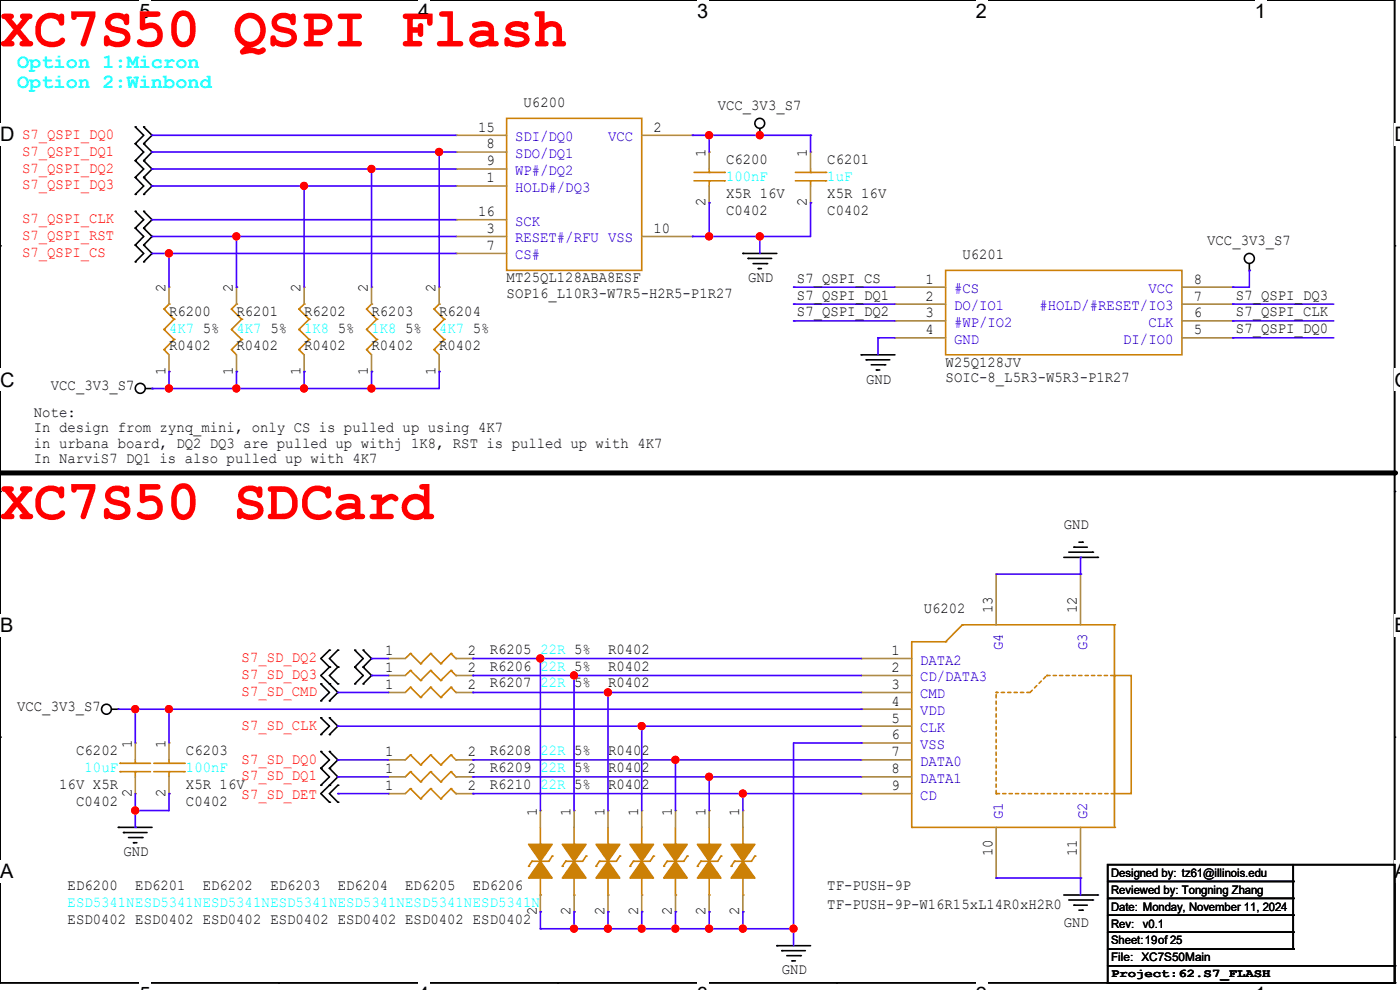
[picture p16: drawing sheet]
<svg xmlns="http://www.w3.org/2000/svg" width="297mm" height="210mm" viewBox="0 0 297 210" stroke-linecap="round" stroke-linejoin="round" font-family="sans-serif">
<defs><g id="words">
<g font-size="11.8" fill="#f00">
<text x="0" y="9.9">XC7S50 QSPI Flash</text>
<text x="0" y="110.2">XC7S50 SDCard</text>
</g>
<g font-size="4.3" fill="#0ff">
<text x="3.6" y="14.4">Option 1:Micron</text>
<text x="3.6" y="18.6">Option 2:Winbond</text>
</g>
<g font-size="4.2">
<text x="29.6" y="3.9">5</text>
<text x="88.7" y="3.9">4</text>
<text x="147.9" y="3.9">3</text>
<text x="207.1" y="3.9">2</text>
<text x="266.2" y="3.9">1</text>
<text x="0" y="29.9">D</text>
<text x="295.9" y="29.9">D</text>
<text x="0" y="82">C</text>
<text x="295.9" y="82">C</text>
<text x="0" y="134.1">B</text>
<text x="295.9" y="134.1">B</text>
<text x="0" y="186.2">A</text>
<text x="295.9" y="186.2">A</text>
</g>
<g font-size="3.2">
<text x="111.1" y="22.6">U6200</text>
<text x="152.3" y="23.4">VCC_3V3_S7</text>
<text x="101.4" y="27.9">15</text>
<text x="138.6" y="27.9">2</text>
<text x="103.2" y="31.5">8</text>
<text x="103.2" y="35.1">9</text>
<text x="149.7" y="33.4" transform="rotate(-90 149.7 33.4)">1</text>
<text x="154" y="34.8">C6200</text>
<text x="171.2" y="33.4" transform="rotate(-90 171.2 33.4)">1</text>
<text x="175.5" y="34.8">C6201</text>
<text x="103.2" y="38.7">1</text>
<text x="154" y="42">X5R 16V</text>
<text x="175.5" y="42">X5R 16V</text>
<text x="101.4" y="45.8">16</text>
<text x="149.7" y="43.7" transform="rotate(-90 149.7 43.7)">2</text>
<text x="154" y="45.5">C0402</text>
<text x="171.2" y="43.7" transform="rotate(-90 171.2 43.7)">2</text>
<text x="175.5" y="45.5">C0402</text>
<text x="103.2" y="49.4">3</text>
<text x="103.2" y="53">7</text>
<text x="138.6" y="49.4">10</text>
<text x="256.1" y="52">VCC_3V3_S7</text>
<text x="107.5" y="59.9">MT25QL128ABA8ESF</text>
<text x="158.7" y="59.9">GND</text>
<text x="169.1" y="60">S7_QSPI_CS</text>
<text x="204.2" y="54.9">U6201</text>
<text x="35.1" y="62" transform="rotate(-90 35.1 62)">2</text>
<text x="49.4" y="62" transform="rotate(-90 49.4 62)">2</text>
<text x="63.8" y="62" transform="rotate(-90 63.8 62)">2</text>
<text x="78.1" y="62" transform="rotate(-90 78.1 62)">2</text>
<text x="92.4" y="62" transform="rotate(-90 92.4 62)">2</text>
<text x="107.5" y="63.1">SOP16_L10R3-W7R5-H2R5-P1R27</text>
<text x="169.1" y="63.6">S7_QSPI_DQ1</text>
<text x="196.3" y="60.2">1</text>
<text x="196.3" y="63.8">2</text>
<text x="253.2" y="60.2">8</text>
<text x="253.2" y="63.8">7</text>
<text x="262.2" y="63.6">S7_QSPI_DQ3</text>
<text x="35.9" y="67.1">R6200</text>
<text x="43" y="70.6">5%</text>
<text x="50.2" y="67.1">R6201</text>
<text x="57.4" y="70.6">5%</text>
<text x="64.5" y="67.1">R6202</text>
<text x="71.7" y="70.6">5%</text>
<text x="78.8" y="67.1">R6203</text>
<text x="86" y="70.6">5%</text>
<text x="93.2" y="67.1">R6204</text>
<text x="100.3" y="70.6">5%</text>
<text x="169.1" y="67.1">S7_QSPI_DQ2</text>
<text x="196.3" y="67.3">3</text>
<text x="196.3" y="70.9">4</text>
<text x="253.2" y="67.3">6</text>
<text x="253.2" y="70.9">5</text>
<text x="262.2" y="67.1">S7_QSPI_CLK</text>
<text x="262.2" y="70.7">S7_QSPI_DQ0</text>
<text x="35.9" y="74.2">R0402</text>
<text x="50.2" y="74.2">R0402</text>
<text x="64.5" y="74.2">R0402</text>
<text x="78.8" y="74.2">R0402</text>
<text x="93.2" y="74.2">R0402</text>
<text x="200.6" y="77.8">W25Q128JV</text>
<text x="10.8" y="82.8">VCC_3V3_S7</text>
<text x="35.1" y="79.5" transform="rotate(-90 35.1 79.5)">1</text>
<text x="49.4" y="79.5" transform="rotate(-90 49.4 79.5)">1</text>
<text x="63.8" y="79.5" transform="rotate(-90 63.8 79.5)">1</text>
<text x="78.1" y="79.5" transform="rotate(-90 78.1 79.5)">1</text>
<text x="92.4" y="79.5" transform="rotate(-90 92.4 79.5)">1</text>
<text x="183.8" y="81.4">GND</text>
<text x="200.6" y="81">SOIC-8_L5R3-W5R3-P1R27</text>
<text x="7.2" y="88.5">Note:</text>
<text x="7.2" y="91.7">In design from zynq_mini, only CS is pulled up using 4K7</text>
<text x="7.2" y="95">in urbana board, DQ2 DQ3 are pulled up withj 1K8, RST is pulled up with 4K7</text>
<text x="7.2" y="98.2">In NarviS7 DQ1 is also pulled up with 4K7</text>
<text x="225.7" y="112.2">GND</text>
<text x="196" y="130.1">U6202</text>
<text x="210.6" y="130" transform="rotate(-90 210.6 130)">13</text>
<text x="228.5" y="130" transform="rotate(-90 228.5 130)">12</text>
<text x="81.7" y="138.9">1</text>
<text x="81.7" y="142.5">1</text>
<text x="99.2" y="138.9">2</text>
<text x="99.2" y="142.5">2</text>
<text x="103.9" y="138.7">R6205</text>
<text x="103.9" y="142.2">R6206</text>
<text x="129" y="138.7">R0402</text>
<text x="129" y="142.2">R0402</text>
<text x="189.1" y="142.5">2</text>
<text x="189.1" y="138.9">1</text>
<text x="81.7" y="146.1">1</text>
<text x="99.2" y="146.1">2</text>
<text x="103.9" y="145.8">R6207</text>
<text x="121.8" y="145.8">5%</text>
<text x="129" y="145.8">R0402</text>
<text x="189.1" y="146.1">3</text>
<text x="189.1" y="149.7">4</text>
<text x="3.6" y="150.8">VCC_3V3_S7</text>
<text x="189.1" y="153.3">5</text>
<text x="16.2" y="160.1">C6202</text>
<text x="27.9" y="158.7" transform="rotate(-90 27.9 158.7)">1</text>
<text x="35.1" y="158.7" transform="rotate(-90 35.1 158.7)">1</text>
<text x="39.5" y="160.1">C6203</text>
<text x="81.7" y="160.4">1</text>
<text x="99.2" y="160.4">2</text>
<text x="103.9" y="160.1">R6208</text>
<text x="121.8" y="160.1">5%</text>
<text x="129" y="160.1">R0402</text>
<text x="189.1" y="156.8">6</text>
<text x="189.1" y="160.4">7</text>
<text x="12.6" y="167.3">16V X5R</text>
<text x="39.5" y="167.3">X5R 16V</text>
<text x="81.7" y="164">1</text>
<text x="81.7" y="167.6">1</text>
<text x="99.2" y="164">2</text>
<text x="99.2" y="167.6">2</text>
<text x="103.9" y="163.7">R6209</text>
<text x="103.9" y="167.3">R6210</text>
<text x="121.8" y="163.7">5%</text>
<text x="121.8" y="167.3">5%</text>
<text x="129" y="163.7">R0402</text>
<text x="129" y="167.3">R0402</text>
<text x="189.1" y="164">8</text>
<text x="189.1" y="167.6">9</text>
<text x="16.2" y="170.9">C0402</text>
<text x="27.9" y="169.1" transform="rotate(-90 27.9 169.1)">2</text>
<text x="35.1" y="169.1" transform="rotate(-90 35.1 169.1)">2</text>
<text x="39.5" y="170.9">C0402</text>
<text x="113.9" y="173" transform="rotate(-90 113.9 173)">1</text>
<text x="121" y="173" transform="rotate(-90 121 173)">1</text>
<text x="128.2" y="173" transform="rotate(-90 128.2 173)">1</text>
<text x="135.4" y="173" transform="rotate(-90 135.4 173)">1</text>
<text x="142.5" y="173" transform="rotate(-90 142.5 173)">1</text>
<text x="149.7" y="173" transform="rotate(-90 149.7 173)">1</text>
<text x="156.8" y="173" transform="rotate(-90 156.8 173)">1</text>
<text x="26.2" y="181.7">GND</text>
<text x="210.6" y="181.6" transform="rotate(-90 210.6 181.6)">10</text>
<text x="228.5" y="181.6" transform="rotate(-90 228.5 181.6)">11</text>
<text x="14.4" y="188.8">ED6200</text>
<text x="28.7" y="188.8">ED6201</text>
<text x="43" y="188.8">ED6202</text>
<text x="57.4" y="188.8">ED6203</text>
<text x="71.7" y="188.8">ED6204</text>
<text x="86" y="188.8">ED6205</text>
<text x="100.3" y="188.8">ED6206</text>
<text x="175.5" y="188.8">TF-PUSH-9P</text>
<text x="14.4" y="196">ESD0402 ESD0402 ESD0402 ESD0402 ESD0402 ESD0402 ESD0402</text>
<text x="113.9" y="194.1" transform="rotate(-90 113.9 194.1)">2</text>
<text x="121" y="194.1" transform="rotate(-90 121 194.1)">2</text>
<text x="128.2" y="194.1" transform="rotate(-90 128.2 194.1)">2</text>
<text x="135.4" y="194.1" transform="rotate(-90 135.4 194.1)">2</text>
<text x="142.5" y="194.1" transform="rotate(-90 142.5 194.1)">2</text>
<text x="149.7" y="194.1" transform="rotate(-90 149.7 194.1)">2</text>
<text x="156.8" y="194.1" transform="rotate(-90 156.8 194.1)">2</text>
<text x="175.5" y="192.7">TF-PUSH-9P-W16R15xL14R0xH2R0</text>
<text x="225.7" y="196.7">GND</text>
<text x="165.9" y="206.7">GND</text>
</g>
<g font-size="3.2" fill="#f00">
<text x="4.7" y="29.5">S7_QSPI_DQ0</text>
<text x="4.7" y="33">S7_QSPI_DQ1</text>
<text x="4.7" y="36.6">S7_QSPI_DQ2</text>
<text x="4.7" y="40.2">S7_QSPI_DQ3</text>
<text x="4.7" y="47.4">S7_QSPI_CLK</text>
<text x="4.7" y="50.9">S7_QSPI_RST</text>
<text x="4.7" y="54.5">S7_QSPI_CS</text>
<text x="51.3" y="140.5">S7_SD_DQ2</text>
<text x="51.3" y="147.6">S7_SD_CMD</text>
<text x="51.3" y="144.1">S7_SD_DQ3</text>
<text x="51.3" y="154.8">S7_SD_CLK</text>
<text x="51.3" y="162">S7_SD_DQ0</text>
<text x="51.3" y="165.5">S7_SD_DQ1</text>
<text x="51.3" y="169.5">S7_SD_DET</text>
</g>
<g font-size="3.2" fill="#00c">
<text x="109.3" y="30">SDI/DQ0</text>
<text x="129" y="30">VCC</text>
<text x="109.3" y="33.5">SDO/DQ1</text>
<text x="109.3" y="37.1">WP#/DQ2</text>
<text x="109.3" y="40.7">HOLD#/DQ3</text>
<text x="109.3" y="47.9">SCK</text>
<text x="109.3" y="51.4">RESET#/RFU VSS</text>
<text x="109.3" y="55">CS#</text>
<text x="202.4" y="62.2">#CS</text>
<text x="202.4" y="65.8">DO/IO1</text>
<text x="220.5" y="65.8">#HOLD/#RESET/IO3</text>
<text x="243.6" y="62.2">VCC</text>
<text x="202.4" y="69.3">#WP/IO2</text>
<text x="243.6" y="69.3">CLK</text>
<text x="202.4" y="72.9">GND</text>
<text x="238.3" y="72.9">DI/IO0</text>
<text x="212.7" y="137.9" transform="rotate(-90 212.7 137.9)">G4</text>
<text x="230.6" y="137.9" transform="rotate(-90 230.6 137.9)">G3</text>
<text x="195.2" y="141">DATA2</text>
<text x="195.2" y="144.6">CD/DATA3</text>
<text x="195.2" y="148.2">CMD</text>
<text x="195.2" y="151.7">VDD</text>
<text x="195.2" y="155.3">CLK</text>
<text x="195.2" y="158.9">VSS</text>
<text x="195.2" y="162.5">DATA0</text>
<text x="195.2" y="166.1">DATA1</text>
<text x="195.2" y="169.6">CD</text>
<text x="212.7" y="173.7" transform="rotate(-90 212.7 173.7)">G1</text>
<text x="230.6" y="173.7" transform="rotate(-90 230.6 173.7)">G2</text>
</g>
<g font-size="3.2" fill="#0ff">
<text x="154" y="38.4">100nF</text>
<text x="175.5" y="38.4">1uF</text>
<text x="35.9" y="70.6">4K7</text>
<text x="50.2" y="70.6">4K7</text>
<text x="64.5" y="70.6">1K8</text>
<text x="78.8" y="70.6">1K8</text>
<text x="93.2" y="70.6">4K7</text>
<text x="114.6" y="138.7">22R 5%</text>
<text x="114.6" y="142.2">22R 5%</text>
<text x="114.6" y="145.8">22R</text>
<text x="114.6" y="160.1">22R</text>
<text x="17.9" y="163.7">10uF</text>
<text x="39.5" y="163.7">100nF</text>
<text x="114.6" y="163.7">22R</text>
<text x="114.6" y="167.3">22R</text>
<text x="14.4" y="192.4">ESD5341NESD5341NESD5341NESD5341NESD5341NESD5341NESD5341N</text>
</g>
<g font-size="2.5">
<text x="235.7" y="186">Designed by: tz61@illinois.edu</text>
<text x="235.7" y="189.6">Reviewed by: Tongning Zhang</text>
<text x="235.7" y="193.2">Date: Monday, November 11, 2024</text>
<text x="235.7" y="196.8">Rev:</text>
<text x="242.5" y="196.8">v0.1</text>
<text x="235.7" y="203.9">File: XC7S50Main</text>
<text x="235.7" y="200.3">Sheet:19of 25</text>
<text x="235.7" y="207.4">Project:62.S7_FLASH</text>
</g>
</g></defs>
<path d="M0 0h295.9v208.5h-295.9z" fill="none" stroke="#000" stroke-width=".34"/>
<g fill="#fff">
<path d="M29.6 0h2.4v4.8h-2.4z"/>
<path d="M29.6 208.5h2.4v1.5h-2.4z"/>
</g>
<g fill="#000">
<circle cx="59.2" cy="0" r=".17"/>
<circle cx="59.2" cy="208.5" r=".17"/>
</g>
<g fill="#fff">
<path d="M88.7 0h2.4v4.8h-2.4z"/>
<path d="M88.7 208.5h2.4v1.5h-2.4z"/>
</g>
<g fill="#000">
<circle cx="118.4" cy="0" r=".17"/>
<circle cx="118.4" cy="208.5" r=".17"/>
</g>
<g fill="#fff">
<path d="M147.9 0h2.4v4.8h-2.4z"/>
<path d="M147.9 208.5h2.4v1.5h-2.4z"/>
</g>
<g fill="#000">
<circle cx="177.5" cy="0" r=".17"/>
<circle cx="177.5" cy="208.5" r=".17"/>
</g>
<g fill="#fff">
<path d="M207.1 0h2.3v4.8h-2.3z"/>
<path d="M207.1 208.5h2.3v1.5h-2.3z"/>
</g>
<g fill="#000">
<circle cx="236.7" cy="0" r=".17"/>
<circle cx="236.7" cy="208.5" r=".17"/>
</g>
<g fill="#fff">
<path d="M266.2 0h2.4v4.8h-2.4z"/>
<path d="M266.2 208.5h2.4v1.5h-2.4z"/>
<path d="M0 26.1h3.1v4.7h-3.1z"/>
<path d="M295.9 26.1h1.1v4.7h-1.1z"/>
<path d="M0 78.2h3.1v4.7h-3.1z"/>
<path d="M295.9 78.2h1.1v4.7h-1.1z"/>
</g>
<g fill="#000">
<circle cx="0" cy="52.2" r=".17"/>
<circle cx="295.9" cy="52.2" r=".17"/>
</g>
<g fill="#fff">
<path d="M0 130.3h2.9v4.7h-2.9z"/>
<path d="M295.9 130.3h1.1v4.7h-1.1z"/>
</g>
<g fill="#000">
<circle cx="0" cy="104.3" r=".17"/>
<circle cx="295.9" cy="104.3" r=".17"/>
</g>
<g fill="#fff">
<path d="M0 182.4h2.9v4.8h-2.9z"/>
<path d="M295.8 182.4h1.2v4.8h-1.2z"/>
</g>
<g fill="#000">
<circle cx="28.7" cy="30.5" r=".17"/>
<circle cx="28.7" cy="37.6" r=".17"/>
<circle cx="28.7" cy="26.9" r=".17"/>
<circle cx="28.7" cy="34.1" r=".17"/>
<circle cx="30.5" cy="30.5" r=".17"/>
<circle cx="30.5" cy="34.1" r=".17"/>
<circle cx="30.5" cy="26.9" r=".17"/>
<circle cx="30.5" cy="37.6" r=".17"/>
<circle cx="161.2" cy="28.7" r=".17"/>
<circle cx="28.7" cy="52" r=".17"/>
<circle cx="28.7" cy="48.4" r=".17"/>
<circle cx="28.7" cy="44.8" r=".17"/>
<circle cx="28.7" cy="41.2" r=".17"/>
<circle cx="28.7" cy="55.5" r=".17"/>
<circle cx="30.5" cy="44.8" r=".17"/>
<circle cx="30.5" cy="52" r=".17"/>
<circle cx="30.5" cy="48.4" r=".17"/>
<circle cx="30.5" cy="41.2" r=".17"/>
<circle cx="30.5" cy="55.5" r=".17"/>
<circle cx="157.6" cy="53.8" r=".17"/>
<circle cx="158.7" cy="54.8" r=".17"/>
<circle cx="160.9" cy="57" r=".17"/>
<circle cx="162.6" cy="55.9" r=".17"/>
<circle cx="265" cy="57.4" r=".17"/>
<circle cx="182.7" cy="75.3" r=".17"/>
<circle cx="183.8" cy="76.3" r=".17"/>
<circle cx="185.9" cy="78.5" r=".17"/>
<circle cx="187.7" cy="77.4" r=".17"/>
<circle cx="32.3" cy="82.4" r=".17"/>
<circle cx="227.8" cy="116.1" r=".17"/>
<circle cx="229.6" cy="115" r=".17"/>
<circle cx="231.8" cy="117.1" r=".17"/>
<circle cx="232.8" cy="118.2" r=".17"/>
<circle cx="295.9" cy="100.3" r=".53"/>
<circle cx="69.9" cy="137.9" r=".17"/>
<circle cx="71.7" cy="137.9" r=".17"/>
<circle cx="75.3" cy="137.9" r=".17"/>
<circle cx="77" cy="137.9" r=".17"/>
<circle cx="0" cy="156.4" r=".17"/>
<circle cx="25.1" cy="150.5" r=".17"/>
<circle cx="68.1" cy="159.4" r=".17"/>
<circle cx="68.1" cy="155.8" r=".17"/>
<circle cx="68.1" cy="152.3" r=".17"/>
<circle cx="68.1" cy="148.7" r=".17"/>
<circle cx="68.1" cy="145.1" r=".17"/>
<circle cx="69.9" cy="141.5" r=".17"/>
<circle cx="69.9" cy="159.4" r=".17"/>
<circle cx="69.9" cy="145.1" r=".17"/>
<circle cx="69.9" cy="148.7" r=".17"/>
<circle cx="69.9" cy="152.3" r=".17"/>
<circle cx="69.9" cy="155.8" r=".17"/>
<circle cx="71.7" cy="141.5" r=".17"/>
<circle cx="71.7" cy="145.1" r=".17"/>
<circle cx="75.3" cy="141.5" r=".17"/>
<circle cx="75.3" cy="145.1" r=".17"/>
<circle cx="77" cy="141.5" r=".17"/>
<circle cx="77" cy="145.1" r=".17"/>
<circle cx="295.9" cy="156.4" r=".17"/>
<circle cx="25.1" cy="175.5" r=".17"/>
<circle cx="26.2" cy="176.6" r=".17"/>
<circle cx="28.3" cy="178.8" r=".17"/>
<circle cx="30.1" cy="177.7" r=".17"/>
<circle cx="68.1" cy="166.6" r=".17"/>
<circle cx="68.1" cy="163" r=".17"/>
<circle cx="69.9" cy="166.6" r=".17"/>
<circle cx="69.9" cy="163" r=".17"/>
<circle cx="69.9" cy="170.2" r=".17"/>
<circle cx="71.7" cy="170.2" r=".17"/>
<circle cx="71.7" cy="166.6" r=".17"/>
<circle cx="227.8" cy="192" r=".17"/>
<circle cx="229.6" cy="193.1" r=".17"/>
<circle cx="231.8" cy="190.9" r=".17"/>
<circle cx="232.8" cy="189.9" r=".17"/>
<circle cx="274.4" cy="194.1" r=".17"/>
<circle cx="274.4" cy="187" r=".17"/>
<circle cx="274.4" cy="190.6" r=".17"/>
<circle cx="274.4" cy="197.7" r=".17"/>
<circle cx="164.8" cy="200.6" r=".17"/>
<circle cx="165.9" cy="201.7" r=".17"/>
<circle cx="168" cy="203.8" r=".17"/>
<circle cx="169.8" cy="202.7" r=".17"/>
<circle cx="274.4" cy="201.3" r=".17"/>
<circle cx="295.9" cy="208.5" r=".17"/>
<circle cx="295.9" cy="204.9" r=".17"/>
</g>
<path d="M0 100.3h295.9" fill="none" stroke="#000" stroke-width="1.1"/>
<g fill="none" stroke="#000" stroke-width=".34">
<path d="M28.7 26.9l1.8 1.8-1.8 1.8 1.8 1.8-1.8 1.8 1.8 1.8-1.8 1.7 1.8 1.9-1.8 1.7M30.5 26.9l1.8 1.8-1.8 1.8 1.8 1.8-1.8 1.8 1.8 1.8-1.8 1.7 1.8 1.9-1.8 1.7M161.2 27.3v1.4M28.7 44.8l1.8 1.8-1.8 1.8 1.8 1.8-1.8 1.8 1.8 1.8-1.8 1.7M30.5 44.8l1.8 1.8-1.8 1.8 1.8 1.8-1.8 1.8 1.8 1.8-1.8 1.7M157.6 53.8h7.2M158.7 54.8h5M159.8 55.9h2.8M160.9 57h.6M265 55.9v1.5M182.7 75.3h7.2M183.8 76.3h5"/>
<path d="M184.8 77.4h2.9M185.9 78.5h.7M30.9 82.4h1.4M225.7 118.2h7.1M226.7 117.1h5.1M227.8 116.1h2.9M228.9 115h.7M69.9 137.9l-1.8 1.8 1.8 1.8-1.8 1.8 3.6 3.6-1.8 1.8M71.7 137.9l-1.8 1.8 1.8 1.8-1.8 1.8 1.8 1.8M75.3 137.9l1.7 1.8-1.7 1.8 1.7 1.8-1.7 1.8M77 137.9l1.8 1.8-1.8 1.8 1.8 1.8-1.8 1.8M23.7 150.5h1.4"/>
<path d="M68.1 159.4l1.8 1.8-1.8 1.8 1.8 1.8-1.8 1.8M68.1 145.1l1.8 1.8-1.8 1.8M68.1 152.3l1.8 1.8-1.8 1.7M69.9 159.4l1.8 1.8-1.8 1.8 1.8 1.8-3.6 3.6 1.8 1.8M69.9 152.3l1.8 1.8-1.8 1.7M25.1 175.5h7.2M26.2 176.6h5M27.3 177.7h2.8M28.3 178.8h.7M71.7 166.6l-1.8 1.8 1.8 1.8M225.7 189.9h7.1M226.7 190.9h5.1"/>
<path d="M227.8 192h2.9M228.9 193.1h.7M235 183.4h60.9v25.1h-60.9zM235 187h39.4M235 190.6h39.4M235 194.1h39.4M235 197.7h39.4M274.4 183.4v17.9h-39.4M164.8 200.6h7.2M165.9 201.7h5M166.9 202.7h2.9M168 203.8h.7"/>
<path d="M235 204.9h60.9M235 208.5h60.9"/>
<circle cx="161.2" cy="26.2" r="1.05"/>
<circle cx="265" cy="54.8" r="1.06"/>
<circle cx="29.8" cy="82.4" r="1.06"/>
<circle cx="22.6" cy="150.4" r="1.05"/>
</g>
<path d="M127.2 182.7h3.6" fill="none" stroke="#cc8006" stroke-width=".34"/>
<circle cx="127.2" cy="182.7" r=".17" fill="#cc8006"/>
<path d="M129 175.5v3.6" fill="none" stroke="#cc8006" stroke-width=".34"/>
<circle cx="129" cy="179.1" r=".17" fill="#cc8006"/>
<path d="M129 186.3v3.6" fill="none" stroke="#cc8006" stroke-width=".34"/>
<circle cx="129" cy="189.9" r=".17" fill="#cc8006"/>
<path d="M126.4 179.1h5.1l-2.5 3.6z" fill-rule="evenodd" fill="#cc8006" stroke="#cc8006" stroke-width=".34"/>
<path d="M131.5 181.6l-.7 1.1" fill="none" stroke="#cc8006" stroke-width=".34"/>
<circle cx="131.5" cy="181.6" r=".17" fill="#cc8006"/>
<path d="M127.2 182.7l-.8 1.1" fill="none" stroke="#cc8006" stroke-width=".34"/>
<circle cx="126.4" cy="183.8" r=".17" fill="#cc8006"/>
<path d="M129 182.7l2.5 3.6h-5.1z" fill-rule="evenodd" fill="#cc8006" stroke="#cc8006" stroke-width=".34"/>
<path d="M129 172v3.5" fill="none" stroke="#a84" stroke-width=".34"/>
<circle cx="129" cy="172" r=".17" fill="#a84"/>
<path d="M129 189.9v3.5" fill="none" stroke="#a84" stroke-width=".34"/>
<circle cx="129" cy="193.4" r=".17" fill="#a84"/>
<path d="M193.4 139.7v35.8M236.4 143.3h3.6v25.1h-3.6z" fill="none" stroke="#cc8006" stroke-width=".34"/>
<circle cx="193.4" cy="175.5" r=".17" fill="#cc8006"/>
<path d="M193.4 175.5h43" fill="none" stroke="#cc8006" stroke-width=".34"/>
<circle cx="236.4" cy="175.5" r=".17" fill="#cc8006"/>
<path d="M236.4 132.5v43" fill="none" stroke="#cc8006" stroke-width=".34"/>
<circle cx="236.4" cy="132.5" r=".17" fill="#cc8006"/>
<path d="M204.2 132.5h32.2" fill="none" stroke="#cc8006" stroke-width=".34"/>
<circle cx="204.2" cy="132.5" r=".17" fill="#cc8006"/>
<path d="M193.4 136.1v3.6" fill="none" stroke="#cc8006" stroke-width=".34"/>
<circle cx="193.4" cy="136.1" r=".17" fill="#cc8006"/>
<path d="M193.4 136.1h7.2" fill="none" stroke="#cc8006" stroke-width=".34"/>
<circle cx="200.6" cy="136.1" r=".17" fill="#cc8006"/>
<path d="M204.2 132.5l-3.6 3.6" fill="none" stroke="#cc8006" stroke-width=".34"/>
<circle cx="204.2" cy="132.5" r=".17" fill="#cc8006"/>
<path d="M236.4 168.4h-25.1" fill="none" stroke="#cc8006" stroke-width=".34" stroke-dasharray=".7 .7"/>
<circle cx="211.3" cy="168.4" r=".17" fill="#cc8006" stroke-dasharray=".7 .7"/>
<path d="M211.3 168.4v-21.5" fill="none" stroke="#cc8006" stroke-width=".34" stroke-dasharray=".7 .7"/>
<circle cx="211.3" cy="146.9" r=".17" fill="#cc8006" stroke-dasharray=".7 .7"/>
<path d="M218.5 146.9l3.6-3.6" fill="none" stroke="#cc8006" stroke-width=".34" stroke-dasharray=".7 .7"/>
<circle cx="222.1" cy="143.3" r=".17" fill="#cc8006" stroke-dasharray=".7 .7"/>
<path d="M222.1 143.3h14.3" fill="none" stroke="#cc8006" stroke-width=".34" stroke-dasharray=".7 .7"/>
<circle cx="236.4" cy="143.3" r=".17" fill="#cc8006" stroke-dasharray=".7 .7"/>
<path d="M218.5 146.9h-7.2" fill="none" stroke="#cc8006" stroke-width=".34" stroke-dasharray=".7 .7"/>
<circle cx="211.3" cy="146.9" r=".17" fill="#cc8006" stroke-dasharray=".7 .7"/>
<path d="M182.7 143.3h10.7" fill="none" stroke="#a84" stroke-width=".34"/>
<circle cx="182.7" cy="143.3" r=".17" fill="#a84"/>
<path d="M182.7 146.9h10.7" fill="none" stroke="#a84" stroke-width=".34"/>
<circle cx="182.7" cy="146.9" r=".17" fill="#a84"/>
<path d="M182.7 150.5h10.7" fill="none" stroke="#a84" stroke-width=".34"/>
<circle cx="182.7" cy="150.5" r=".17" fill="#a84"/>
<path d="M182.7 154.1h10.7" fill="none" stroke="#a84" stroke-width=".34"/>
<circle cx="182.7" cy="154.1" r=".17" fill="#a84"/>
<path d="M182.7 157.6h10.7" fill="none" stroke="#a84" stroke-width=".34"/>
<circle cx="182.7" cy="157.6" r=".17" fill="#a84"/>
<path d="M182.7 161.2h10.7" fill="none" stroke="#a84" stroke-width=".34"/>
<circle cx="182.7" cy="161.2" r=".17" fill="#a84"/>
<path d="M182.7 164.8h10.7" fill="none" stroke="#a84" stroke-width=".34"/>
<circle cx="182.7" cy="164.8" r=".17" fill="#a84"/>
<path d="M182.7 168.4h10.7" fill="none" stroke="#a84" stroke-width=".34"/>
<circle cx="182.7" cy="168.4" r=".17" fill="#a84"/>
<path d="M211.3 175.5v10.8" fill="none" stroke="#a84" stroke-width=".34"/>
<circle cx="211.3" cy="186.3" r=".17" fill="#a84"/>
<path d="M182.7 139.7h10.7" fill="none" stroke="#a84" stroke-width=".34"/>
<circle cx="182.7" cy="139.7" r=".17" fill="#a84"/>
<path d="M229.2 175.5v10.8" fill="none" stroke="#a84" stroke-width=".34"/>
<circle cx="229.2" cy="186.3" r=".17" fill="#a84"/>
<path d="M229.2 121.8v10.7" fill="none" stroke="#a84" stroke-width=".34"/>
<circle cx="229.2" cy="121.8" r=".17" fill="#a84"/>
<path d="M211.3 121.8v10.7" fill="none" stroke="#a84" stroke-width=".34"/>
<circle cx="211.3" cy="121.8" r=".17" fill="#a84"/>
<path d="M107.5 25.1h28.6v32.3h-28.6z" fill="none" stroke="#cc8006" stroke-width=".34"/>
<path d="M96.7 28.7h10.8" fill="none" stroke="#a84" stroke-width=".34"/>
<circle cx="96.7" cy="28.7" r=".17" fill="#a84"/>
<path d="M96.7 32.3h10.8" fill="none" stroke="#a84" stroke-width=".34"/>
<circle cx="96.7" cy="32.3" r=".17" fill="#a84"/>
<path d="M96.7 35.9h10.8" fill="none" stroke="#a84" stroke-width=".34"/>
<circle cx="96.7" cy="35.9" r=".17" fill="#a84"/>
<path d="M96.7 39.5h10.8" fill="none" stroke="#a84" stroke-width=".34"/>
<circle cx="96.7" cy="39.5" r=".17" fill="#a84"/>
<path d="M96.7 46.6h10.8" fill="none" stroke="#a84" stroke-width=".34"/>
<circle cx="96.7" cy="46.6" r=".17" fill="#a84"/>
<path d="M96.7 50.2h10.8" fill="none" stroke="#a84" stroke-width=".34"/>
<circle cx="96.7" cy="50.2" r=".17" fill="#a84"/>
<path d="M96.7 53.8h10.8" fill="none" stroke="#a84" stroke-width=".34"/>
<circle cx="96.7" cy="53.8" r=".17" fill="#a84"/>
<path d="M136.1 28.7h10.8" fill="none" stroke="#a84" stroke-width=".34"/>
<circle cx="146.9" cy="28.7" r=".17" fill="#a84"/>
<path d="M136.1 50.2h10.8" fill="none" stroke="#a84" stroke-width=".34"/>
<circle cx="146.9" cy="50.2" r=".17" fill="#a84"/>
<path d="M120 182.7h3.6" fill="none" stroke="#cc8006" stroke-width=".34"/>
<circle cx="120" cy="182.7" r=".17" fill="#cc8006"/>
<path d="M121.8 175.5v3.6" fill="none" stroke="#cc8006" stroke-width=".34"/>
<circle cx="121.8" cy="179.1" r=".17" fill="#cc8006"/>
<path d="M121.8 186.3v3.6" fill="none" stroke="#cc8006" stroke-width=".34"/>
<circle cx="121.8" cy="189.9" r=".17" fill="#cc8006"/>
<path d="M119.3 179.1h5l-2.5 3.6z" fill-rule="evenodd" fill="#cc8006" stroke="#cc8006" stroke-width=".34"/>
<path d="M124.3 181.6l-.7 1.1" fill="none" stroke="#cc8006" stroke-width=".34"/>
<circle cx="124.3" cy="181.6" r=".17" fill="#cc8006"/>
<path d="M120 182.7l-.7 1.1" fill="none" stroke="#cc8006" stroke-width=".34"/>
<circle cx="119.3" cy="183.8" r=".17" fill="#cc8006"/>
<path d="M121.8 182.7l2.5 3.6h-5z" fill-rule="evenodd" fill="#cc8006" stroke="#cc8006" stroke-width=".34"/>
<path d="M121.8 172v3.5" fill="none" stroke="#a84" stroke-width=".34"/>
<circle cx="121.8" cy="172" r=".17" fill="#a84"/>
<path d="M121.8 189.9v3.5" fill="none" stroke="#a84" stroke-width=".34"/>
<circle cx="121.8" cy="193.4" r=".17" fill="#a84"/>
<path d="M112.9 182.7h3.6" fill="none" stroke="#cc8006" stroke-width=".34"/>
<circle cx="112.9" cy="182.7" r=".17" fill="#cc8006"/>
<path d="M114.6 175.5v3.6" fill="none" stroke="#cc8006" stroke-width=".34"/>
<circle cx="114.6" cy="179.1" r=".17" fill="#cc8006"/>
<path d="M114.6 186.3v3.6" fill="none" stroke="#cc8006" stroke-width=".34"/>
<circle cx="114.6" cy="189.9" r=".17" fill="#cc8006"/>
<path d="M112.1 179.1h5l-2.5 3.6z" fill-rule="evenodd" fill="#cc8006" stroke="#cc8006" stroke-width=".34"/>
<path d="M117.1 181.6l-.6 1.1" fill="none" stroke="#cc8006" stroke-width=".34"/>
<circle cx="117.1" cy="181.6" r=".17" fill="#cc8006"/>
<path d="M112.9 182.7l-.8 1.1" fill="none" stroke="#cc8006" stroke-width=".34"/>
<circle cx="112.1" cy="183.8" r=".17" fill="#cc8006"/>
<path d="M114.6 182.7l2.5 3.6h-5z" fill-rule="evenodd" fill="#cc8006" stroke="#cc8006" stroke-width=".34"/>
<path d="M114.6 172v3.5" fill="none" stroke="#a84" stroke-width=".34"/>
<circle cx="114.6" cy="172" r=".17" fill="#a84"/>
<path d="M114.6 189.9v3.5" fill="none" stroke="#a84" stroke-width=".34"/>
<circle cx="114.6" cy="193.4" r=".17" fill="#a84"/>
<path d="M49.1 74.2l1.1 1.1" fill="none" stroke="#cc8006" stroke-width=".34"/>
<circle cx="49.1" cy="74.2" r=".17" fill="#cc8006"/>
<path d="M51.3 72l-2.2 2.2" fill="none" stroke="#cc8006" stroke-width=".34"/>
<circle cx="51.3" cy="72" r=".17" fill="#cc8006"/>
<path d="M49.1 69.9l2.2 2.1" fill="none" stroke="#cc8006" stroke-width=".34"/>
<circle cx="49.1" cy="69.9" r=".17" fill="#cc8006"/>
<path d="M51.3 67.7l-2.2 2.2" fill="none" stroke="#cc8006" stroke-width=".34"/>
<circle cx="51.3" cy="67.7" r=".17" fill="#cc8006"/>
<path d="M49.1 65.6l2.2 2.1" fill="none" stroke="#cc8006" stroke-width=".34"/>
<circle cx="49.1" cy="65.6" r=".17" fill="#cc8006"/>
<path d="M50.2 64.5l-1.1 1.1" fill="none" stroke="#cc8006" stroke-width=".34"/>
<circle cx="50.2" cy="64.5" r=".17" fill="#cc8006"/>
<path d="M50.2 75.3v3.5" fill="none" stroke="#a84" stroke-width=".34"/>
<circle cx="50.2" cy="78.8" r=".17" fill="#a84"/>
<path d="M50.2 60.9v3.6" fill="none" stroke="#a84" stroke-width=".34"/>
<circle cx="50.2" cy="60.9" r=".17" fill="#a84"/>
<path d="M155.8 182.7h3.6" fill="none" stroke="#cc8006" stroke-width=".34"/>
<circle cx="155.8" cy="182.7" r=".17" fill="#cc8006"/>
<path d="M157.6 175.5v3.6" fill="none" stroke="#cc8006" stroke-width=".34"/>
<circle cx="157.6" cy="179.1" r=".17" fill="#cc8006"/>
<path d="M157.6 186.3v3.6" fill="none" stroke="#cc8006" stroke-width=".34"/>
<circle cx="157.6" cy="189.9" r=".17" fill="#cc8006"/>
<path d="M155.1 179.1h5l-2.5 3.6z" fill-rule="evenodd" fill="#cc8006" stroke="#cc8006" stroke-width=".34"/>
<path d="M160.1 181.6l-.7 1.1" fill="none" stroke="#cc8006" stroke-width=".34"/>
<circle cx="160.1" cy="181.6" r=".17" fill="#cc8006"/>
<path d="M155.8 182.7l-.7 1.1" fill="none" stroke="#cc8006" stroke-width=".34"/>
<circle cx="155.1" cy="183.8" r=".17" fill="#cc8006"/>
<path d="M157.6 182.7l2.5 3.6h-5z" fill-rule="evenodd" fill="#cc8006" stroke="#cc8006" stroke-width=".34"/>
<path d="M157.6 172v3.5" fill="none" stroke="#a84" stroke-width=".34"/>
<circle cx="157.6" cy="172" r=".17" fill="#a84"/>
<path d="M157.6 189.9v3.5" fill="none" stroke="#a84" stroke-width=".34"/>
<circle cx="157.6" cy="193.4" r=".17" fill="#a84"/>
<path d="M148.7 182.7h3.6" fill="none" stroke="#cc8006" stroke-width=".34"/>
<circle cx="148.7" cy="182.7" r=".17" fill="#cc8006"/>
<path d="M150.5 175.5v3.6" fill="none" stroke="#cc8006" stroke-width=".34"/>
<circle cx="150.5" cy="179.1" r=".17" fill="#cc8006"/>
<path d="M150.5 186.3v3.6" fill="none" stroke="#cc8006" stroke-width=".34"/>
<circle cx="150.5" cy="189.9" r=".17" fill="#cc8006"/>
<path d="M148 179.1h5l-2.5 3.6z" fill-rule="evenodd" fill="#cc8006" stroke="#cc8006" stroke-width=".34"/>
<path d="M153 181.6l-.7 1.1" fill="none" stroke="#cc8006" stroke-width=".34"/>
<circle cx="153" cy="181.6" r=".17" fill="#cc8006"/>
<path d="M148.7 182.7l-.7 1.1" fill="none" stroke="#cc8006" stroke-width=".34"/>
<circle cx="148" cy="183.8" r=".17" fill="#cc8006"/>
<path d="M150.5 182.7l2.5 3.6h-5z" fill-rule="evenodd" fill="#cc8006" stroke="#cc8006" stroke-width=".34"/>
<path d="M150.5 172v3.5" fill="none" stroke="#a84" stroke-width=".34"/>
<circle cx="150.5" cy="172" r=".17" fill="#a84"/>
<path d="M150.5 189.9v3.5" fill="none" stroke="#a84" stroke-width=".34"/>
<circle cx="150.5" cy="193.4" r=".17" fill="#a84"/>
<path d="M63.4 74.2l1.1 1.1" fill="none" stroke="#cc8006" stroke-width=".34"/>
<circle cx="63.4" cy="74.2" r=".17" fill="#cc8006"/>
<path d="M65.6 72l-2.2 2.2" fill="none" stroke="#cc8006" stroke-width=".34"/>
<circle cx="65.6" cy="72" r=".17" fill="#cc8006"/>
<path d="M63.4 69.9l2.2 2.1" fill="none" stroke="#cc8006" stroke-width=".34"/>
<circle cx="63.4" cy="69.9" r=".17" fill="#cc8006"/>
<path d="M65.6 67.7l-2.2 2.2" fill="none" stroke="#cc8006" stroke-width=".34"/>
<circle cx="65.6" cy="67.7" r=".17" fill="#cc8006"/>
<path d="M63.4 65.6l2.2 2.1" fill="none" stroke="#cc8006" stroke-width=".34"/>
<circle cx="63.4" cy="65.6" r=".17" fill="#cc8006"/>
<path d="M64.5 64.5l-1.1 1.1" fill="none" stroke="#cc8006" stroke-width=".34"/>
<circle cx="64.5" cy="64.5" r=".17" fill="#cc8006"/>
<path d="M64.5 75.3v3.5" fill="none" stroke="#a84" stroke-width=".34"/>
<circle cx="64.5" cy="78.8" r=".17" fill="#a84"/>
<path d="M64.5 60.9v3.6" fill="none" stroke="#a84" stroke-width=".34"/>
<circle cx="64.5" cy="60.9" r=".17" fill="#a84"/>
<path d="M87.1 138.6l-1.1 1.1" fill="none" stroke="#cc8006" stroke-width=".34"/>
<circle cx="87.1" cy="138.6" r=".17" fill="#cc8006"/>
<path d="M87.1 138.6l2.1 2.2" fill="none" stroke="#cc8006" stroke-width=".34"/>
<circle cx="89.2" cy="140.8" r=".17" fill="#cc8006"/>
<path d="M91.4 138.6l-2.2 2.2" fill="none" stroke="#cc8006" stroke-width=".34"/>
<circle cx="91.4" cy="138.6" r=".17" fill="#cc8006"/>
<path d="M91.4 138.6l2.1 2.2" fill="none" stroke="#cc8006" stroke-width=".34"/>
<circle cx="93.5" cy="140.8" r=".17" fill="#cc8006"/>
<path d="M95.7 138.6l-2.2 2.2" fill="none" stroke="#cc8006" stroke-width=".34"/>
<circle cx="95.7" cy="138.6" r=".17" fill="#cc8006"/>
<path d="M95.7 138.6l1 1.1" fill="none" stroke="#cc8006" stroke-width=".34"/>
<circle cx="96.7" cy="139.7" r=".17" fill="#cc8006"/>
<path d="M82.4 139.7h3.6" fill="none" stroke="#a84" stroke-width=".34"/>
<circle cx="82.4" cy="139.7" r=".17" fill="#a84"/>
<path d="M96.7 139.7h3.6" fill="none" stroke="#a84" stroke-width=".34"/>
<circle cx="100.3" cy="139.7" r=".17" fill="#a84"/>
<path d="M87.1 160.1l-1.1 1.1" fill="none" stroke="#cc8006" stroke-width=".34"/>
<circle cx="87.1" cy="160.1" r=".17" fill="#cc8006"/>
<path d="M87.1 160.1l2.1 2.2" fill="none" stroke="#cc8006" stroke-width=".34"/>
<circle cx="89.2" cy="162.3" r=".17" fill="#cc8006"/>
<path d="M91.4 160.1l-2.2 2.2" fill="none" stroke="#cc8006" stroke-width=".34"/>
<circle cx="91.4" cy="160.1" r=".17" fill="#cc8006"/>
<path d="M91.4 160.1l2.1 2.2" fill="none" stroke="#cc8006" stroke-width=".34"/>
<circle cx="93.5" cy="162.3" r=".17" fill="#cc8006"/>
<path d="M95.7 160.1l-2.2 2.2" fill="none" stroke="#cc8006" stroke-width=".34"/>
<circle cx="95.7" cy="160.1" r=".17" fill="#cc8006"/>
<path d="M95.7 160.1l1 1.1" fill="none" stroke="#cc8006" stroke-width=".34"/>
<circle cx="96.7" cy="161.2" r=".17" fill="#cc8006"/>
<path d="M82.4 161.2h3.6" fill="none" stroke="#a84" stroke-width=".34"/>
<circle cx="82.4" cy="161.2" r=".17" fill="#a84"/>
<path d="M96.7 161.2h3.6" fill="none" stroke="#a84" stroke-width=".34"/>
<circle cx="100.3" cy="161.2" r=".17" fill="#a84"/>
<path d="M141.5 182.7h3.6" fill="none" stroke="#cc8006" stroke-width=".34"/>
<circle cx="141.5" cy="182.7" r=".17" fill="#cc8006"/>
<path d="M143.3 175.5v3.6" fill="none" stroke="#cc8006" stroke-width=".34"/>
<circle cx="143.3" cy="179.1" r=".17" fill="#cc8006"/>
<path d="M143.3 186.3v3.6" fill="none" stroke="#cc8006" stroke-width=".34"/>
<circle cx="143.3" cy="189.9" r=".17" fill="#cc8006"/>
<path d="M140.8 179.1h5l-2.5 3.6z" fill-rule="evenodd" fill="#cc8006" stroke="#cc8006" stroke-width=".34"/>
<path d="M145.8 181.6l-.7 1.1" fill="none" stroke="#cc8006" stroke-width=".34"/>
<circle cx="145.8" cy="181.6" r=".17" fill="#cc8006"/>
<path d="M141.5 182.7l-.7 1.1" fill="none" stroke="#cc8006" stroke-width=".34"/>
<circle cx="140.8" cy="183.8" r=".17" fill="#cc8006"/>
<path d="M143.3 182.7l2.5 3.6h-5z" fill-rule="evenodd" fill="#cc8006" stroke="#cc8006" stroke-width=".34"/>
<path d="M143.3 172v3.5" fill="none" stroke="#a84" stroke-width=".34"/>
<circle cx="143.3" cy="172" r=".17" fill="#a84"/>
<path d="M143.3 189.9v3.5" fill="none" stroke="#a84" stroke-width=".34"/>
<circle cx="143.3" cy="193.4" r=".17" fill="#a84"/>
<path d="M134.4 182.7h3.5" fill="none" stroke="#cc8006" stroke-width=".34"/>
<circle cx="134.4" cy="182.7" r=".17" fill="#cc8006"/>
<path d="M136.1 175.5v3.6" fill="none" stroke="#cc8006" stroke-width=".34"/>
<circle cx="136.1" cy="179.1" r=".17" fill="#cc8006"/>
<path d="M136.1 186.3v3.6" fill="none" stroke="#cc8006" stroke-width=".34"/>
<circle cx="136.1" cy="189.9" r=".17" fill="#cc8006"/>
<path d="M133.6 179.1h5l-2.5 3.6z" fill-rule="evenodd" fill="#cc8006" stroke="#cc8006" stroke-width=".34"/>
<path d="M138.6 181.6l-.7 1.1" fill="none" stroke="#cc8006" stroke-width=".34"/>
<circle cx="138.6" cy="181.6" r=".17" fill="#cc8006"/>
<path d="M134.4 182.7l-.8 1.1" fill="none" stroke="#cc8006" stroke-width=".34"/>
<circle cx="133.6" cy="183.8" r=".17" fill="#cc8006"/>
<path d="M136.1 182.7l2.5 3.6h-5z" fill-rule="evenodd" fill="#cc8006" stroke="#cc8006" stroke-width=".34"/>
<path d="M136.1 172v3.5" fill="none" stroke="#a84" stroke-width=".34"/>
<circle cx="136.1" cy="172" r=".17" fill="#a84"/>
<path d="M136.1 189.9v3.5" fill="none" stroke="#a84" stroke-width=".34"/>
<circle cx="136.1" cy="193.4" r=".17" fill="#a84"/>
<path d="M77.8 74.2l1 1.1" fill="none" stroke="#cc8006" stroke-width=".34"/>
<circle cx="77.8" cy="74.2" r=".17" fill="#cc8006"/>
<path d="M79.9 72l-2.1 2.2" fill="none" stroke="#cc8006" stroke-width=".34"/>
<circle cx="79.9" cy="72" r=".17" fill="#cc8006"/>
<path d="M77.8 69.9l2.1 2.1" fill="none" stroke="#cc8006" stroke-width=".34"/>
<circle cx="77.8" cy="69.9" r=".17" fill="#cc8006"/>
<path d="M79.9 67.7l-2.1 2.2" fill="none" stroke="#cc8006" stroke-width=".34"/>
<circle cx="79.9" cy="67.7" r=".17" fill="#cc8006"/>
<path d="M77.8 65.6l2.1 2.1" fill="none" stroke="#cc8006" stroke-width=".34"/>
<circle cx="77.8" cy="65.6" r=".17" fill="#cc8006"/>
<path d="M78.8 64.5l-1 1.1" fill="none" stroke="#cc8006" stroke-width=".34"/>
<circle cx="78.8" cy="64.5" r=".17" fill="#cc8006"/>
<path d="M78.8 75.3v3.5" fill="none" stroke="#a84" stroke-width=".34"/>
<circle cx="78.8" cy="78.8" r=".17" fill="#a84"/>
<path d="M78.8 60.9v3.6" fill="none" stroke="#a84" stroke-width=".34"/>
<circle cx="78.8" cy="60.9" r=".17" fill="#a84"/>
<path d="M87.1 145.8l-1.1 1.1" fill="none" stroke="#cc8006" stroke-width=".34"/>
<circle cx="87.1" cy="145.8" r=".17" fill="#cc8006"/>
<path d="M87.1 145.8l2.1 2.2" fill="none" stroke="#cc8006" stroke-width=".34"/>
<circle cx="89.2" cy="148" r=".17" fill="#cc8006"/>
<path d="M91.4 145.8l-2.2 2.2" fill="none" stroke="#cc8006" stroke-width=".34"/>
<circle cx="91.4" cy="145.8" r=".17" fill="#cc8006"/>
<path d="M91.4 145.8l2.1 2.2" fill="none" stroke="#cc8006" stroke-width=".34"/>
<circle cx="93.5" cy="148" r=".17" fill="#cc8006"/>
<path d="M95.7 145.8l-2.2 2.2" fill="none" stroke="#cc8006" stroke-width=".34"/>
<circle cx="95.7" cy="145.8" r=".17" fill="#cc8006"/>
<path d="M95.7 145.8l1 1.1" fill="none" stroke="#cc8006" stroke-width=".34"/>
<circle cx="96.7" cy="146.9" r=".17" fill="#cc8006"/>
<path d="M82.4 146.9h3.6" fill="none" stroke="#a84" stroke-width=".34"/>
<circle cx="82.4" cy="146.9" r=".17" fill="#a84"/>
<path d="M96.7 146.9h3.6" fill="none" stroke="#a84" stroke-width=".34"/>
<circle cx="100.3" cy="146.9" r=".17" fill="#a84"/>
<path d="M87.1 163.7l-1.1 1.1" fill="none" stroke="#cc8006" stroke-width=".34"/>
<circle cx="87.1" cy="163.7" r=".17" fill="#cc8006"/>
<path d="M87.1 163.7l2.1 2.2" fill="none" stroke="#cc8006" stroke-width=".34"/>
<circle cx="89.2" cy="165.9" r=".17" fill="#cc8006"/>
<path d="M91.4 163.7l-2.2 2.2" fill="none" stroke="#cc8006" stroke-width=".34"/>
<circle cx="91.4" cy="163.7" r=".17" fill="#cc8006"/>
<path d="M91.4 163.7l2.1 2.2" fill="none" stroke="#cc8006" stroke-width=".34"/>
<circle cx="93.5" cy="165.9" r=".17" fill="#cc8006"/>
<path d="M95.7 163.7l-2.2 2.2" fill="none" stroke="#cc8006" stroke-width=".34"/>
<circle cx="95.7" cy="163.7" r=".17" fill="#cc8006"/>
<path d="M95.7 163.7l1 1.1" fill="none" stroke="#cc8006" stroke-width=".34"/>
<circle cx="96.7" cy="164.8" r=".17" fill="#cc8006"/>
<path d="M82.4 164.8h3.6" fill="none" stroke="#a84" stroke-width=".34"/>
<circle cx="82.4" cy="164.8" r=".17" fill="#a84"/>
<path d="M96.7 164.8h3.6" fill="none" stroke="#a84" stroke-width=".34"/>
<circle cx="100.3" cy="164.8" r=".17" fill="#a84"/>
<path d="M172 35.9v.7" fill="none" stroke="#cc8006" stroke-width=".34"/>
<circle cx="172" cy="36.6" r=".17" fill="#cc8006"/>
<path d="M168.7 38.4h6.5" fill="none" stroke="#cc8006" stroke-width=".34"/>
<circle cx="175.2" cy="38.4" r=".17" fill="#cc8006"/>
<path d="M168.7 36.6h6.5" fill="none" stroke="#cc8006" stroke-width=".34"/>
<circle cx="175.2" cy="36.6" r=".17" fill="#cc8006"/>
<path d="M172 38.4v1.1" fill="none" stroke="#cc8006" stroke-width=".34"/>
<circle cx="172" cy="38.4" r=".17" fill="#cc8006"/>
<path d="M172 32.3v3.6" fill="none" stroke="#a84" stroke-width=".34"/>
<circle cx="172" cy="32.3" r=".17" fill="#a84"/>
<path d="M172 39.5v3.5" fill="none" stroke="#a84" stroke-width=".34"/>
<circle cx="172" cy="43" r=".17" fill="#a84"/>
<path d="M28.7 161.2v.7" fill="none" stroke="#cc8006" stroke-width=".34"/>
<circle cx="28.7" cy="161.9" r=".17" fill="#cc8006"/>
<path d="M25.5 163.7h6.4" fill="none" stroke="#cc8006" stroke-width=".34"/>
<circle cx="25.5" cy="163.7" r=".17" fill="#cc8006"/>
<path d="M25.5 161.9h6.4" fill="none" stroke="#cc8006" stroke-width=".34"/>
<circle cx="25.5" cy="161.9" r=".17" fill="#cc8006"/>
<path d="M28.7 163.7v1.1" fill="none" stroke="#cc8006" stroke-width=".34"/>
<circle cx="28.7" cy="163.7" r=".17" fill="#cc8006"/>
<path d="M28.7 157.6v3.6" fill="none" stroke="#a84" stroke-width=".34"/>
<circle cx="28.7" cy="157.6" r=".17" fill="#a84"/>
<path d="M28.7 164.8v3.6" fill="none" stroke="#a84" stroke-width=".34"/>
<circle cx="28.7" cy="168.4" r=".17" fill="#a84"/>
<path d="M87.1 167.3l-1.1 1.1" fill="none" stroke="#cc8006" stroke-width=".34"/>
<circle cx="87.1" cy="167.3" r=".17" fill="#cc8006"/>
<path d="M87.1 167.3l2.1 2.2" fill="none" stroke="#cc8006" stroke-width=".34"/>
<circle cx="89.2" cy="169.5" r=".17" fill="#cc8006"/>
<path d="M91.4 167.3l-2.2 2.2" fill="none" stroke="#cc8006" stroke-width=".34"/>
<circle cx="91.4" cy="167.3" r=".17" fill="#cc8006"/>
<path d="M91.4 167.3l2.1 2.2" fill="none" stroke="#cc8006" stroke-width=".34"/>
<circle cx="93.5" cy="169.5" r=".17" fill="#cc8006"/>
<path d="M95.7 167.3l-2.2 2.2" fill="none" stroke="#cc8006" stroke-width=".34"/>
<circle cx="95.7" cy="167.3" r=".17" fill="#cc8006"/>
<path d="M95.7 167.3l1 1.1" fill="none" stroke="#cc8006" stroke-width=".34"/>
<circle cx="96.7" cy="168.4" r=".17" fill="#cc8006"/>
<path d="M82.4 168.4h3.6" fill="none" stroke="#a84" stroke-width=".34"/>
<circle cx="82.4" cy="168.4" r=".17" fill="#a84"/>
<path d="M96.7 168.4h3.6" fill="none" stroke="#a84" stroke-width=".34"/>
<circle cx="100.3" cy="168.4" r=".17" fill="#a84"/>
<path d="M92.1 74.2l1.1 1.1" fill="none" stroke="#cc8006" stroke-width=".34"/>
<circle cx="92.1" cy="74.2" r=".17" fill="#cc8006"/>
<path d="M94.2 72l-2.1 2.2" fill="none" stroke="#cc8006" stroke-width=".34"/>
<circle cx="94.2" cy="72" r=".17" fill="#cc8006"/>
<path d="M92.1 69.9l2.1 2.1" fill="none" stroke="#cc8006" stroke-width=".34"/>
<circle cx="92.1" cy="69.9" r=".17" fill="#cc8006"/>
<path d="M94.2 67.7l-2.1 2.2" fill="none" stroke="#cc8006" stroke-width=".34"/>
<circle cx="94.2" cy="67.7" r=".17" fill="#cc8006"/>
<path d="M92.1 65.6l2.1 2.1" fill="none" stroke="#cc8006" stroke-width=".34"/>
<circle cx="92.1" cy="65.6" r=".17" fill="#cc8006"/>
<path d="M93.2 64.5l-1.1 1.1" fill="none" stroke="#cc8006" stroke-width=".34"/>
<circle cx="93.2" cy="64.5" r=".17" fill="#cc8006"/>
<path d="M93.2 75.3v3.5" fill="none" stroke="#a84" stroke-width=".34"/>
<circle cx="93.2" cy="78.8" r=".17" fill="#a84"/>
<path d="M93.2 60.9v3.6" fill="none" stroke="#a84" stroke-width=".34"/>
<circle cx="93.2" cy="60.9" r=".17" fill="#a84"/>
<path d="M87.1 142.2l-1.1 1.1" fill="none" stroke="#cc8006" stroke-width=".34"/>
<circle cx="87.1" cy="142.2" r=".17" fill="#cc8006"/>
<path d="M87.1 142.2l2.1 2.2" fill="none" stroke="#cc8006" stroke-width=".34"/>
<circle cx="89.2" cy="144.4" r=".17" fill="#cc8006"/>
<path d="M91.4 142.2l-2.2 2.2" fill="none" stroke="#cc8006" stroke-width=".34"/>
<circle cx="91.4" cy="142.2" r=".17" fill="#cc8006"/>
<path d="M91.4 142.2l2.1 2.2" fill="none" stroke="#cc8006" stroke-width=".34"/>
<circle cx="93.5" cy="144.4" r=".17" fill="#cc8006"/>
<path d="M95.7 142.2l-2.2 2.2" fill="none" stroke="#cc8006" stroke-width=".34"/>
<circle cx="95.7" cy="142.2" r=".17" fill="#cc8006"/>
<path d="M95.7 142.2l1 1.1" fill="none" stroke="#cc8006" stroke-width=".34"/>
<circle cx="96.7" cy="143.3" r=".17" fill="#cc8006"/>
<path d="M82.4 143.3h3.6" fill="none" stroke="#a84" stroke-width=".34"/>
<circle cx="82.4" cy="143.3" r=".17" fill="#a84"/>
<path d="M96.7 143.3h3.6" fill="none" stroke="#a84" stroke-width=".34"/>
<circle cx="100.3" cy="143.3" r=".17" fill="#a84"/>
<path d="M150.5 35.9v.7" fill="none" stroke="#cc8006" stroke-width=".34"/>
<circle cx="150.5" cy="36.6" r=".17" fill="#cc8006"/>
<path d="M147.2 38.4h6.5" fill="none" stroke="#cc8006" stroke-width=".34"/>
<circle cx="153.7" cy="38.4" r=".17" fill="#cc8006"/>
<path d="M147.2 36.6h6.5" fill="none" stroke="#cc8006" stroke-width=".34"/>
<circle cx="153.7" cy="36.6" r=".17" fill="#cc8006"/>
<path d="M150.5 38.4v1.1" fill="none" stroke="#cc8006" stroke-width=".34"/>
<circle cx="150.5" cy="38.4" r=".17" fill="#cc8006"/>
<path d="M150.5 32.3v3.6" fill="none" stroke="#a84" stroke-width=".34"/>
<circle cx="150.5" cy="32.3" r=".17" fill="#a84"/>
<path d="M150.5 39.5v3.5" fill="none" stroke="#a84" stroke-width=".34"/>
<circle cx="150.5" cy="43" r=".17" fill="#a84"/>
<path d="M34.8 74.2l1.1 1.1" fill="none" stroke="#cc8006" stroke-width=".34"/>
<circle cx="34.8" cy="74.2" r=".17" fill="#cc8006"/>
<path d="M36.9 72l-2.1 2.2" fill="none" stroke="#cc8006" stroke-width=".34"/>
<circle cx="36.9" cy="72" r=".17" fill="#cc8006"/>
<path d="M34.8 69.9l2.1 2.1" fill="none" stroke="#cc8006" stroke-width=".34"/>
<circle cx="34.8" cy="69.9" r=".17" fill="#cc8006"/>
<path d="M36.9 67.7l-2.1 2.2" fill="none" stroke="#cc8006" stroke-width=".34"/>
<circle cx="36.9" cy="67.7" r=".17" fill="#cc8006"/>
<path d="M34.8 65.6l2.1 2.1" fill="none" stroke="#cc8006" stroke-width=".34"/>
<circle cx="34.8" cy="65.6" r=".17" fill="#cc8006"/>
<path d="M35.9 64.5l-1.1 1.1" fill="none" stroke="#cc8006" stroke-width=".34"/>
<circle cx="35.9" cy="64.5" r=".17" fill="#cc8006"/>
<path d="M35.9 75.3v3.5" fill="none" stroke="#a84" stroke-width=".34"/>
<circle cx="35.9" cy="78.8" r=".17" fill="#a84"/>
<path d="M35.9 60.9v3.6" fill="none" stroke="#a84" stroke-width=".34"/>
<circle cx="35.9" cy="60.9" r=".17" fill="#a84"/>
<path d="M35.9 161.2v.7" fill="none" stroke="#cc8006" stroke-width=".34"/>
<circle cx="35.9" cy="161.9" r=".17" fill="#cc8006"/>
<path d="M32.6 163.7h6.5" fill="none" stroke="#cc8006" stroke-width=".34"/>
<circle cx="39.1" cy="163.7" r=".17" fill="#cc8006"/>
<path d="M32.6 161.9h6.5" fill="none" stroke="#cc8006" stroke-width=".34"/>
<circle cx="39.1" cy="161.9" r=".17" fill="#cc8006"/>
<path d="M35.9 163.7v1.1" fill="none" stroke="#cc8006" stroke-width=".34"/>
<circle cx="35.9" cy="163.7" r=".17" fill="#cc8006"/>
<path d="M35.9 157.6v3.6" fill="none" stroke="#a84" stroke-width=".34"/>
<circle cx="35.9" cy="157.6" r=".17" fill="#a84"/>
<path d="M35.9 164.8v3.6" fill="none" stroke="#a84" stroke-width=".34"/>
<circle cx="35.9" cy="168.4" r=".17" fill="#a84"/>
<path d="M200.6 57.4h50.1v17.9h-50.1z" fill="none" stroke="#cc8006" stroke-width=".34"/>
<path d="M189.9 60.9h10.7" fill="none" stroke="#a84" stroke-width=".34"/>
<circle cx="189.9" cy="60.9" r=".17" fill="#a84"/>
<path d="M189.9 64.5h10.7" fill="none" stroke="#a84" stroke-width=".34"/>
<circle cx="189.9" cy="64.5" r=".17" fill="#a84"/>
<path d="M189.9 68.1h10.7" fill="none" stroke="#a84" stroke-width=".34"/>
<circle cx="189.9" cy="68.1" r=".17" fill="#a84"/>
<path d="M189.9 71.7h10.7" fill="none" stroke="#a84" stroke-width=".34"/>
<circle cx="189.9" cy="71.7" r=".17" fill="#a84"/>
<path d="M250.7 60.9h10.8" fill="none" stroke="#a84" stroke-width=".34"/>
<circle cx="261.5" cy="60.9" r=".17" fill="#a84"/>
<path d="M250.7 64.5h10.8" fill="none" stroke="#a84" stroke-width=".34"/>
<circle cx="261.5" cy="64.5" r=".17" fill="#a84"/>
<path d="M250.7 68.1h10.8" fill="none" stroke="#a84" stroke-width=".34"/>
<circle cx="261.5" cy="68.1" r=".17" fill="#a84"/>
<path d="M250.7 71.7h10.8" fill="none" stroke="#a84" stroke-width=".34"/>
<circle cx="261.5" cy="71.7" r=".17" fill="#a84"/>
<path d="M211.3 186.3h17.9" fill="none" stroke="#4200ff" stroke-width=".34"/>
<circle cx="211.3" cy="186.3" r=".17" fill="#4200ff"/>
<path d="M211.3 121.8h17.9" fill="none" stroke="#4200ff" stroke-width=".34"/>
<circle cx="229.2" cy="121.8" r=".17" fill="#4200ff"/>
<path d="M229.2 186.3v3.6" fill="none" stroke="#4200ff" stroke-width=".34"/>
<circle cx="229.2" cy="186.3" r=".17" fill="#4200ff"/>
<path d="M229.2 118.2v3.6" fill="none" stroke="#4200ff" stroke-width=".34"/>
<circle cx="229.2" cy="118.2" r=".17" fill="#4200ff"/>
<path d="M32.3 46.6h64.4" fill="none" stroke="#4200ff" stroke-width=".34"/>
<circle cx="32.3" cy="46.6" r=".17" fill="#4200ff"/>
<path d="M32.3 50.2h17.9" fill="none" stroke="#4200ff" stroke-width=".34"/>
<circle cx="32.3" cy="50.2" r=".17" fill="#4200ff"/>
<path d="M32.3 53.8h3.6" fill="none" stroke="#4200ff" stroke-width=".34"/>
<circle cx="32.3" cy="53.8" r=".17" fill="#4200ff"/>
<path d="M32.3 32.3h60.9" fill="none" stroke="#4200ff" stroke-width=".34"/>
<circle cx="32.3" cy="32.3" r=".17" fill="#4200ff"/>
<circle cx="93.2" cy="32.2" r=".7" fill="#f00" stroke="#f00" stroke-width=".34"/>
<path d="M32.3 35.9h46.5" fill="none" stroke="#4200ff" stroke-width=".34"/>
<circle cx="32.3" cy="35.9" r=".17" fill="#4200ff"/>
<path d="M32.3 39.5h32.2" fill="none" stroke="#4200ff" stroke-width=".34"/>
<circle cx="32.3" cy="39.5" r=".17" fill="#4200ff"/>
<path d="M32.3 28.7h64.4" fill="none" stroke="#4200ff" stroke-width=".34"/>
<circle cx="32.3" cy="28.7" r=".17" fill="#4200ff"/>
<path d="M168.4 60.9h21.5" fill="none" stroke="#4200ff" stroke-width=".34"/>
<circle cx="168.4" cy="60.9" r=".17" fill="#4200ff"/>
<path d="M168.4 64.5h21.5" fill="none" stroke="#4200ff" stroke-width=".34"/>
<circle cx="168.4" cy="64.5" r=".17" fill="#4200ff"/>
<path d="M168.4 68.1h21.5" fill="none" stroke="#4200ff" stroke-width=".34"/>
<circle cx="168.4" cy="68.1" r=".17" fill="#4200ff"/>
<path d="M150.5 28.7v3.6" fill="none" stroke="#4200ff" stroke-width=".34"/>
<circle cx="150.5" cy="28.7" r=".17" fill="#4200ff"/>
<path d="M150.5 28.7h10.7" fill="none" stroke="#4200ff" stroke-width=".34"/>
<circle cx="150.5" cy="28.7" r=".17" fill="#4200ff"/>
<path d="M161.2 28.7h10.8" fill="none" stroke="#4200ff" stroke-width=".34"/>
<circle cx="161.2" cy="28.7" r=".17" fill="#4200ff"/>
<circle cx="161.2" cy="28.7" r=".7" fill="#f00" stroke="#f00" stroke-width=".34"/>
<path d="M172 28.7v3.6" fill="none" stroke="#4200ff" stroke-width=".34"/>
<circle cx="172" cy="28.7" r=".17" fill="#4200ff"/>
<path d="M150.5 43v7.2" fill="none" stroke="#4200ff" stroke-width=".34"/>
<circle cx="150.5" cy="43" r=".17" fill="#4200ff"/>
<path d="M172 43v7.2" fill="none" stroke="#4200ff" stroke-width=".34"/>
<circle cx="172" cy="43" r=".17" fill="#4200ff"/>
<path d="M150.5 50.2h10.7" fill="none" stroke="#4200ff" stroke-width=".34"/>
<circle cx="150.5" cy="50.2" r=".17" fill="#4200ff"/>
<path d="M161.2 50.2h10.8" fill="none" stroke="#4200ff" stroke-width=".34"/>
<circle cx="161.2" cy="50.2" r=".17" fill="#4200ff"/>
<path d="M161.2 50.2v3.6" fill="none" stroke="#4200ff" stroke-width=".34"/>
<circle cx="161.2" cy="50.2" r=".17" fill="#4200ff"/>
<circle cx="161.2" cy="50.1" r=".7" fill="#f00" stroke="#f00" stroke-width=".34"/>
<path d="M146.9 50.2h3.6" fill="none" stroke="#4200ff" stroke-width=".34"/>
<circle cx="146.9" cy="50.2" r=".17" fill="#4200ff"/>
<circle cx="150.4" cy="50.1" r=".7" fill="#f00" stroke="#f00" stroke-width=".34"/>
<path d="M146.9 28.7h3.6" fill="none" stroke="#4200ff" stroke-width=".34"/>
<circle cx="146.9" cy="28.7" r=".17" fill="#4200ff"/>
<circle cx="150.4" cy="28.7" r=".7" fill="#f00" stroke="#f00" stroke-width=".34"/>
<path d="M186.3 71.7v3.6" fill="none" stroke="#4200ff" stroke-width=".34"/>
<circle cx="186.3" cy="71.7" r=".17" fill="#4200ff"/>
<path d="M186.3 71.7h3.6" fill="none" stroke="#4200ff" stroke-width=".34"/>
<circle cx="186.3" cy="71.7" r=".17" fill="#4200ff"/>
<path d="M265 57.4v3.5" fill="none" stroke="#4200ff" stroke-width=".34"/>
<circle cx="265" cy="57.4" r=".17" fill="#4200ff"/>
<path d="M261.5 60.9h3.5" fill="none" stroke="#4200ff" stroke-width=".34"/>
<circle cx="261.5" cy="60.9" r=".17" fill="#4200ff"/>
<path d="M261.5 68.1h21.5" fill="none" stroke="#4200ff" stroke-width=".34"/>
<circle cx="261.5" cy="68.1" r=".17" fill="#4200ff"/>
<path d="M261.5 64.5h21.5" fill="none" stroke="#4200ff" stroke-width=".34"/>
<circle cx="261.5" cy="64.5" r=".17" fill="#4200ff"/>
<path d="M261.5 71.7h21.5" fill="none" stroke="#4200ff" stroke-width=".34"/>
<circle cx="261.5" cy="71.7" r=".17" fill="#4200ff"/>
<path d="M35.9 53.8v7.1" fill="none" stroke="#4200ff" stroke-width=".34"/>
<circle cx="35.9" cy="53.8" r=".17" fill="#4200ff"/>
<path d="M35.9 53.8h60.8" fill="none" stroke="#4200ff" stroke-width=".34"/>
<circle cx="35.9" cy="53.8" r=".17" fill="#4200ff"/>
<circle cx="35.8" cy="53.7" r=".7" fill="#f00" stroke="#f00" stroke-width=".34"/>
<path d="M93.2 32.3v28.6" fill="none" stroke="#4200ff" stroke-width=".34"/>
<circle cx="93.2" cy="32.3" r=".17" fill="#4200ff"/>
<path d="M93.2 32.3h3.5" fill="none" stroke="#4200ff" stroke-width=".34"/>
<circle cx="93.2" cy="32.3" r=".17" fill="#4200ff"/>
<path d="M50.2 50.2v10.7" fill="none" stroke="#4200ff" stroke-width=".34"/>
<circle cx="50.2" cy="60.9" r=".17" fill="#4200ff"/>
<circle cx="50.1" cy="50.1" r=".7" fill="#f00" stroke="#f00" stroke-width=".34"/>
<path d="M50.2 50.2h46.5" fill="none" stroke="#4200ff" stroke-width=".34"/>
<circle cx="50.2" cy="50.2" r=".17" fill="#4200ff"/>
<path d="M35.9 78.8v3.6" fill="none" stroke="#4200ff" stroke-width=".34"/>
<circle cx="35.9" cy="78.8" r=".17" fill="#4200ff"/>
<path d="M32.3 82.4h3.6" fill="none" stroke="#4200ff" stroke-width=".34"/>
<circle cx="32.3" cy="82.4" r=".17" fill="#4200ff"/>
<path d="M50.2 78.8v3.6" fill="none" stroke="#4200ff" stroke-width=".34"/>
<circle cx="50.2" cy="78.8" r=".17" fill="#4200ff"/>
<path d="M35.9 82.4h14.3" fill="none" stroke="#4200ff" stroke-width=".34"/>
<circle cx="35.9" cy="82.4" r=".17" fill="#4200ff"/>
<g fill="#f00" stroke="#f00" stroke-width=".34">
<circle cx="50.1" cy="82.4" r=".7"/>
<circle cx="35.8" cy="82.4" r=".7"/>
</g>
<path d="M64.5 39.5v21.4" fill="none" stroke="#4200ff" stroke-width=".34"/>
<circle cx="64.5" cy="39.5" r=".17" fill="#4200ff"/>
<path d="M64.5 39.5h32.2" fill="none" stroke="#4200ff" stroke-width=".34"/>
<circle cx="64.5" cy="39.5" r=".17" fill="#4200ff"/>
<circle cx="64.5" cy="39.4" r=".7" fill="#f00" stroke="#f00" stroke-width=".34"/>
<path d="M78.8 35.9v25" fill="none" stroke="#4200ff" stroke-width=".34"/>
<circle cx="78.8" cy="35.9" r=".17" fill="#4200ff"/>
<circle cx="78.8" cy="35.8" r=".7" fill="#f00" stroke="#f00" stroke-width=".34"/>
<path d="M78.8 35.9h17.9" fill="none" stroke="#4200ff" stroke-width=".34"/>
<circle cx="78.8" cy="35.9" r=".17" fill="#4200ff"/>
<path d="M50.2 82.4h14.3" fill="none" stroke="#4200ff" stroke-width=".34"/>
<circle cx="50.2" cy="82.4" r=".17" fill="#4200ff"/>
<path d="M93.2 78.8v3.6" fill="none" stroke="#4200ff" stroke-width=".34"/>
<circle cx="93.2" cy="78.8" r=".17" fill="#4200ff"/>
<path d="M78.8 78.8v3.6" fill="none" stroke="#4200ff" stroke-width=".34"/>
<circle cx="78.8" cy="78.8" r=".17" fill="#4200ff"/>
<path d="M78.8 82.4h14.4" fill="none" stroke="#4200ff" stroke-width=".34"/>
<circle cx="78.8" cy="82.4" r=".17" fill="#4200ff"/>
<path d="M64.5 78.8v3.6" fill="none" stroke="#4200ff" stroke-width=".34"/>
<circle cx="64.5" cy="78.8" r=".17" fill="#4200ff"/>
<path d="M64.5 82.4h14.3" fill="none" stroke="#4200ff" stroke-width=".34"/>
<circle cx="64.5" cy="82.4" r=".17" fill="#4200ff"/>
<g fill="#f00" stroke="#f00" stroke-width=".34">
<circle cx="78.8" cy="82.4" r=".7"/>
<circle cx="64.5" cy="82.4" r=".7"/>
</g>
<path d="M25.1 150.5h3.6" fill="none" stroke="#4200ff" stroke-width=".34"/>
<circle cx="28.7" cy="150.5" r=".17" fill="#4200ff"/>
<path d="M78.8 139.7h3.6" fill="none" stroke="#4200ff" stroke-width=".34"/>
<circle cx="78.8" cy="139.7" r=".17" fill="#4200ff"/>
<path d="M78.8 143.3h3.6" fill="none" stroke="#4200ff" stroke-width=".34"/>
<circle cx="78.8" cy="143.3" r=".17" fill="#4200ff"/>
<path d="M100.3 139.7h14.3" fill="none" stroke="#4200ff" stroke-width=".34"/>
<circle cx="100.3" cy="139.7" r=".17" fill="#4200ff"/>
<path d="M100.3 143.3h21.5" fill="none" stroke="#4200ff" stroke-width=".34"/>
<circle cx="100.3" cy="143.3" r=".17" fill="#4200ff"/>
<path d="M71.7 146.9h10.7" fill="none" stroke="#4200ff" stroke-width=".34"/>
<circle cx="71.7" cy="146.9" r=".17" fill="#4200ff"/>
<path d="M100.3 146.9h28.7" fill="none" stroke="#4200ff" stroke-width=".34"/>
<circle cx="100.3" cy="146.9" r=".17" fill="#4200ff"/>
<path d="M71.7 154.1h64.4" fill="none" stroke="#4200ff" stroke-width=".34"/>
<circle cx="71.7" cy="154.1" r=".17" fill="#4200ff"/>
<path d="M71.7 161.2h10.7" fill="none" stroke="#4200ff" stroke-width=".34"/>
<circle cx="71.7" cy="161.2" r=".17" fill="#4200ff"/>
<path d="M71.7 164.8h10.7" fill="none" stroke="#4200ff" stroke-width=".34"/>
<circle cx="71.7" cy="164.8" r=".17" fill="#4200ff"/>
<path d="M168.4 157.6h14.3" fill="none" stroke="#4200ff" stroke-width=".34"/>
<circle cx="182.7" cy="157.6" r=".17" fill="#4200ff"/>
<path d="M100.3 161.2h43" fill="none" stroke="#4200ff" stroke-width=".34"/>
<circle cx="100.3" cy="161.2" r=".17" fill="#4200ff"/>
<path d="M100.3 164.8h50.2" fill="none" stroke="#4200ff" stroke-width=".34"/>
<circle cx="100.3" cy="164.8" r=".17" fill="#4200ff"/>
<circle cx="150.4" cy="164.8" r=".7" fill="#f00" stroke="#f00" stroke-width=".34"/>
<path d="M100.3 168.4h57.3" fill="none" stroke="#4200ff" stroke-width=".34"/>
<circle cx="100.3" cy="168.4" r=".17" fill="#4200ff"/>
<circle cx="157.6" cy="168.3" r=".7" fill="#f00" stroke="#f00" stroke-width=".34"/>
<path d="M71.7 168.4h10.7" fill="none" stroke="#4200ff" stroke-width=".34"/>
<circle cx="71.7" cy="168.4" r=".17" fill="#4200ff"/>
<path d="M168.4 157.6v39.4" fill="none" stroke="#4200ff" stroke-width=".34"/>
<circle cx="168.4" cy="197" r=".17" fill="#4200ff"/>
<circle cx="168.3" cy="197" r=".7" fill="#f00" stroke="#f00" stroke-width=".34"/>
<path d="M114.6 139.7v32.3" fill="none" stroke="#4200ff" stroke-width=".34"/>
<circle cx="114.6" cy="139.7" r=".17" fill="#4200ff"/>
<path d="M114.6 139.7h68.1" fill="none" stroke="#4200ff" stroke-width=".34"/>
<circle cx="114.6" cy="139.7" r=".17" fill="#4200ff"/>
<circle cx="114.6" cy="139.7" r=".7" fill="#f00" stroke="#f00" stroke-width=".34"/>
<path d="M121.8 143.3v28.7" fill="none" stroke="#4200ff" stroke-width=".34"/>
<circle cx="121.8" cy="143.3" r=".17" fill="#4200ff"/>
<path d="M121.8 143.3h60.9" fill="none" stroke="#4200ff" stroke-width=".34"/>
<circle cx="121.8" cy="143.3" r=".17" fill="#4200ff"/>
<circle cx="121.8" cy="143.3" r=".7" fill="#f00" stroke="#f00" stroke-width=".34"/>
<path d="M129 146.9v25.1" fill="none" stroke="#4200ff" stroke-width=".34"/>
<circle cx="129" cy="146.9" r=".17" fill="#4200ff"/>
<path d="M129 146.9h53.7" fill="none" stroke="#4200ff" stroke-width=".34"/>
<circle cx="129" cy="146.9" r=".17" fill="#4200ff"/>
<circle cx="129" cy="146.9" r=".7" fill="#f00" stroke="#f00" stroke-width=".34"/>
<path d="M136.1 154.1v17.9" fill="none" stroke="#4200ff" stroke-width=".34"/>
<circle cx="136.1" cy="154.1" r=".17" fill="#4200ff"/>
<path d="M136.1 154.1h46.6" fill="none" stroke="#4200ff" stroke-width=".34"/>
<circle cx="136.1" cy="154.1" r=".17" fill="#4200ff"/>
<circle cx="136.1" cy="154" r=".7" fill="#f00" stroke="#f00" stroke-width=".34"/>
<path d="M143.3 161.2v10.8" fill="none" stroke="#4200ff" stroke-width=".34"/>
<circle cx="143.3" cy="161.2" r=".17" fill="#4200ff"/>
<path d="M143.3 161.2h39.4" fill="none" stroke="#4200ff" stroke-width=".34"/>
<circle cx="143.3" cy="161.2" r=".17" fill="#4200ff"/>
<circle cx="143.3" cy="161.2" r=".7" fill="#f00" stroke="#f00" stroke-width=".34"/>
<path d="M150.5 164.8v7.2" fill="none" stroke="#4200ff" stroke-width=".34"/>
<circle cx="150.5" cy="164.8" r=".17" fill="#4200ff"/>
<path d="M150.5 164.8h32.2" fill="none" stroke="#4200ff" stroke-width=".34"/>
<circle cx="150.5" cy="164.8" r=".17" fill="#4200ff"/>
<path d="M157.6 168.4v3.6" fill="none" stroke="#4200ff" stroke-width=".34"/>
<circle cx="157.6" cy="168.4" r=".17" fill="#4200ff"/>
<path d="M157.6 168.4h25.1" fill="none" stroke="#4200ff" stroke-width=".34"/>
<circle cx="157.6" cy="168.4" r=".17" fill="#4200ff"/>
<path d="M114.6 193.4v3.6" fill="none" stroke="#4200ff" stroke-width=".34"/>
<circle cx="114.6" cy="193.4" r=".17" fill="#4200ff"/>
<path d="M114.6 197h7.2" fill="none" stroke="#4200ff" stroke-width=".34"/>
<circle cx="114.6" cy="197" r=".17" fill="#4200ff"/>
<circle cx="121.8" cy="197" r=".7" fill="#f00" stroke="#f00" stroke-width=".34"/>
<path d="M168.4 197v3.6" fill="none" stroke="#4200ff" stroke-width=".34"/>
<circle cx="168.4" cy="197" r=".17" fill="#4200ff"/>
<path d="M157.6 193.4v3.6" fill="none" stroke="#4200ff" stroke-width=".34"/>
<circle cx="157.6" cy="193.4" r=".17" fill="#4200ff"/>
<circle cx="157.6" cy="197" r=".7" fill="#f00" stroke="#f00" stroke-width=".34"/>
<path d="M157.6 197h10.8" fill="none" stroke="#4200ff" stroke-width=".34"/>
<circle cx="157.6" cy="197" r=".17" fill="#4200ff"/>
<path d="M150.5 193.4v3.6" fill="none" stroke="#4200ff" stroke-width=".34"/>
<circle cx="150.5" cy="193.4" r=".17" fill="#4200ff"/>
<path d="M150.5 197h7.1" fill="none" stroke="#4200ff" stroke-width=".34"/>
<circle cx="150.5" cy="197" r=".17" fill="#4200ff"/>
<path d="M143.3 193.4v3.6" fill="none" stroke="#4200ff" stroke-width=".34"/>
<circle cx="143.3" cy="193.4" r=".17" fill="#4200ff"/>
<path d="M143.3 197h7.2" fill="none" stroke="#4200ff" stroke-width=".34"/>
<circle cx="143.3" cy="197" r=".17" fill="#4200ff"/>
<g fill="#f00" stroke="#f00" stroke-width=".34">
<circle cx="150.4" cy="197" r=".7"/>
<circle cx="143.3" cy="197" r=".7"/>
</g>
<path d="M136.1 193.4v3.6" fill="none" stroke="#4200ff" stroke-width=".34"/>
<circle cx="136.1" cy="193.4" r=".17" fill="#4200ff"/>
<circle cx="136.1" cy="197" r=".7" fill="#f00" stroke="#f00" stroke-width=".34"/>
<path d="M136.1 197h7.2" fill="none" stroke="#4200ff" stroke-width=".34"/>
<circle cx="136.1" cy="197" r=".17" fill="#4200ff"/>
<path d="M129 193.4v3.6" fill="none" stroke="#4200ff" stroke-width=".34"/>
<circle cx="129" cy="193.4" r=".17" fill="#4200ff"/>
<circle cx="129" cy="197" r=".7" fill="#f00" stroke="#f00" stroke-width=".34"/>
<path d="M129 197h7.1" fill="none" stroke="#4200ff" stroke-width=".34"/>
<circle cx="129" cy="197" r=".17" fill="#4200ff"/>
<path d="M121.8 193.4v3.6" fill="none" stroke="#4200ff" stroke-width=".34"/>
<circle cx="121.8" cy="193.4" r=".17" fill="#4200ff"/>
<path d="M121.8 197h7.2" fill="none" stroke="#4200ff" stroke-width=".34"/>
<circle cx="121.8" cy="197" r=".17" fill="#4200ff"/>
<path d="M28.7 150.5v7.1" fill="none" stroke="#4200ff" stroke-width=".34"/>
<circle cx="28.7" cy="150.5" r=".17" fill="#4200ff"/>
<circle cx="28.7" cy="150.4" r=".7" fill="#f00" stroke="#f00" stroke-width=".34"/>
<path d="M28.7 150.5h7.2" fill="none" stroke="#4200ff" stroke-width=".34"/>
<circle cx="35.9" cy="150.5" r=".17" fill="#4200ff"/>
<path d="M35.9 150.5v7.1" fill="none" stroke="#4200ff" stroke-width=".34"/>
<circle cx="35.9" cy="150.5" r=".17" fill="#4200ff"/>
<path d="M35.9 150.5h146.8" fill="none" stroke="#4200ff" stroke-width=".34"/>
<circle cx="182.7" cy="150.5" r=".17" fill="#4200ff"/>
<circle cx="35.8" cy="150.4" r=".7" fill="#f00" stroke="#f00" stroke-width=".34"/>
<path d="M28.7 168.4v3.6" fill="none" stroke="#4200ff" stroke-width=".34"/>
<circle cx="28.7" cy="172" r=".17" fill="#4200ff"/>
<circle cx="28.7" cy="171.9" r=".7" fill="#f00" stroke="#f00" stroke-width=".34"/>
<path d="M35.9 168.4v3.6" fill="none" stroke="#4200ff" stroke-width=".34"/>
<circle cx="35.9" cy="168.4" r=".17" fill="#4200ff"/>
<path d="M28.7 172h7.2" fill="none" stroke="#4200ff" stroke-width=".34"/>
<circle cx="28.7" cy="172" r=".17" fill="#4200ff"/>
<path d="M28.7 172v3.5" fill="none" stroke="#4200ff" stroke-width=".34"/>
<circle cx="28.7" cy="175.5" r=".17" fill="#4200ff"/>
<g fill="#f00" stroke="#f00" stroke-width=".34">
<circle cx="93.2" cy="32.2" r=".7"/>
<circle cx="161.2" cy="28.7" r=".7"/>
<circle cx="161.2" cy="50.1" r=".7"/>
<circle cx="150.4" cy="50.1" r=".7"/>
<circle cx="150.4" cy="28.7" r=".7"/>
<circle cx="35.8" cy="53.7" r=".7"/>
<circle cx="50.1" cy="50.1" r=".7"/>
<circle cx="50.1" cy="82.4" r=".7"/>
<circle cx="35.8" cy="82.4" r=".7"/>
<circle cx="64.5" cy="39.4" r=".7"/>
<circle cx="78.8" cy="35.8" r=".7"/>
<circle cx="78.8" cy="82.4" r=".7"/>
<circle cx="64.5" cy="82.4" r=".7"/>
<circle cx="150.4" cy="164.8" r=".7"/>
<circle cx="157.6" cy="168.3" r=".7"/>
<circle cx="168.3" cy="197" r=".7"/>
<circle cx="114.6" cy="139.7" r=".7"/>
<circle cx="121.8" cy="143.3" r=".7"/>
<circle cx="129" cy="146.9" r=".7"/>
<circle cx="136.1" cy="154" r=".7"/>
<circle cx="143.3" cy="161.2" r=".7"/>
<circle cx="121.8" cy="197" r=".7"/>
<circle cx="157.6" cy="197" r=".7"/>
<circle cx="150.4" cy="197" r=".7"/>
<circle cx="143.3" cy="197" r=".7"/>
<circle cx="136.1" cy="197" r=".7"/>
<circle cx="129" cy="197" r=".7"/>
<circle cx="28.7" cy="150.4" r=".7"/>
<circle cx="35.8" cy="150.4" r=".7"/>
<circle cx="28.7" cy="171.9" r=".7"/>
</g>
<use href="#words"/>
</svg>
